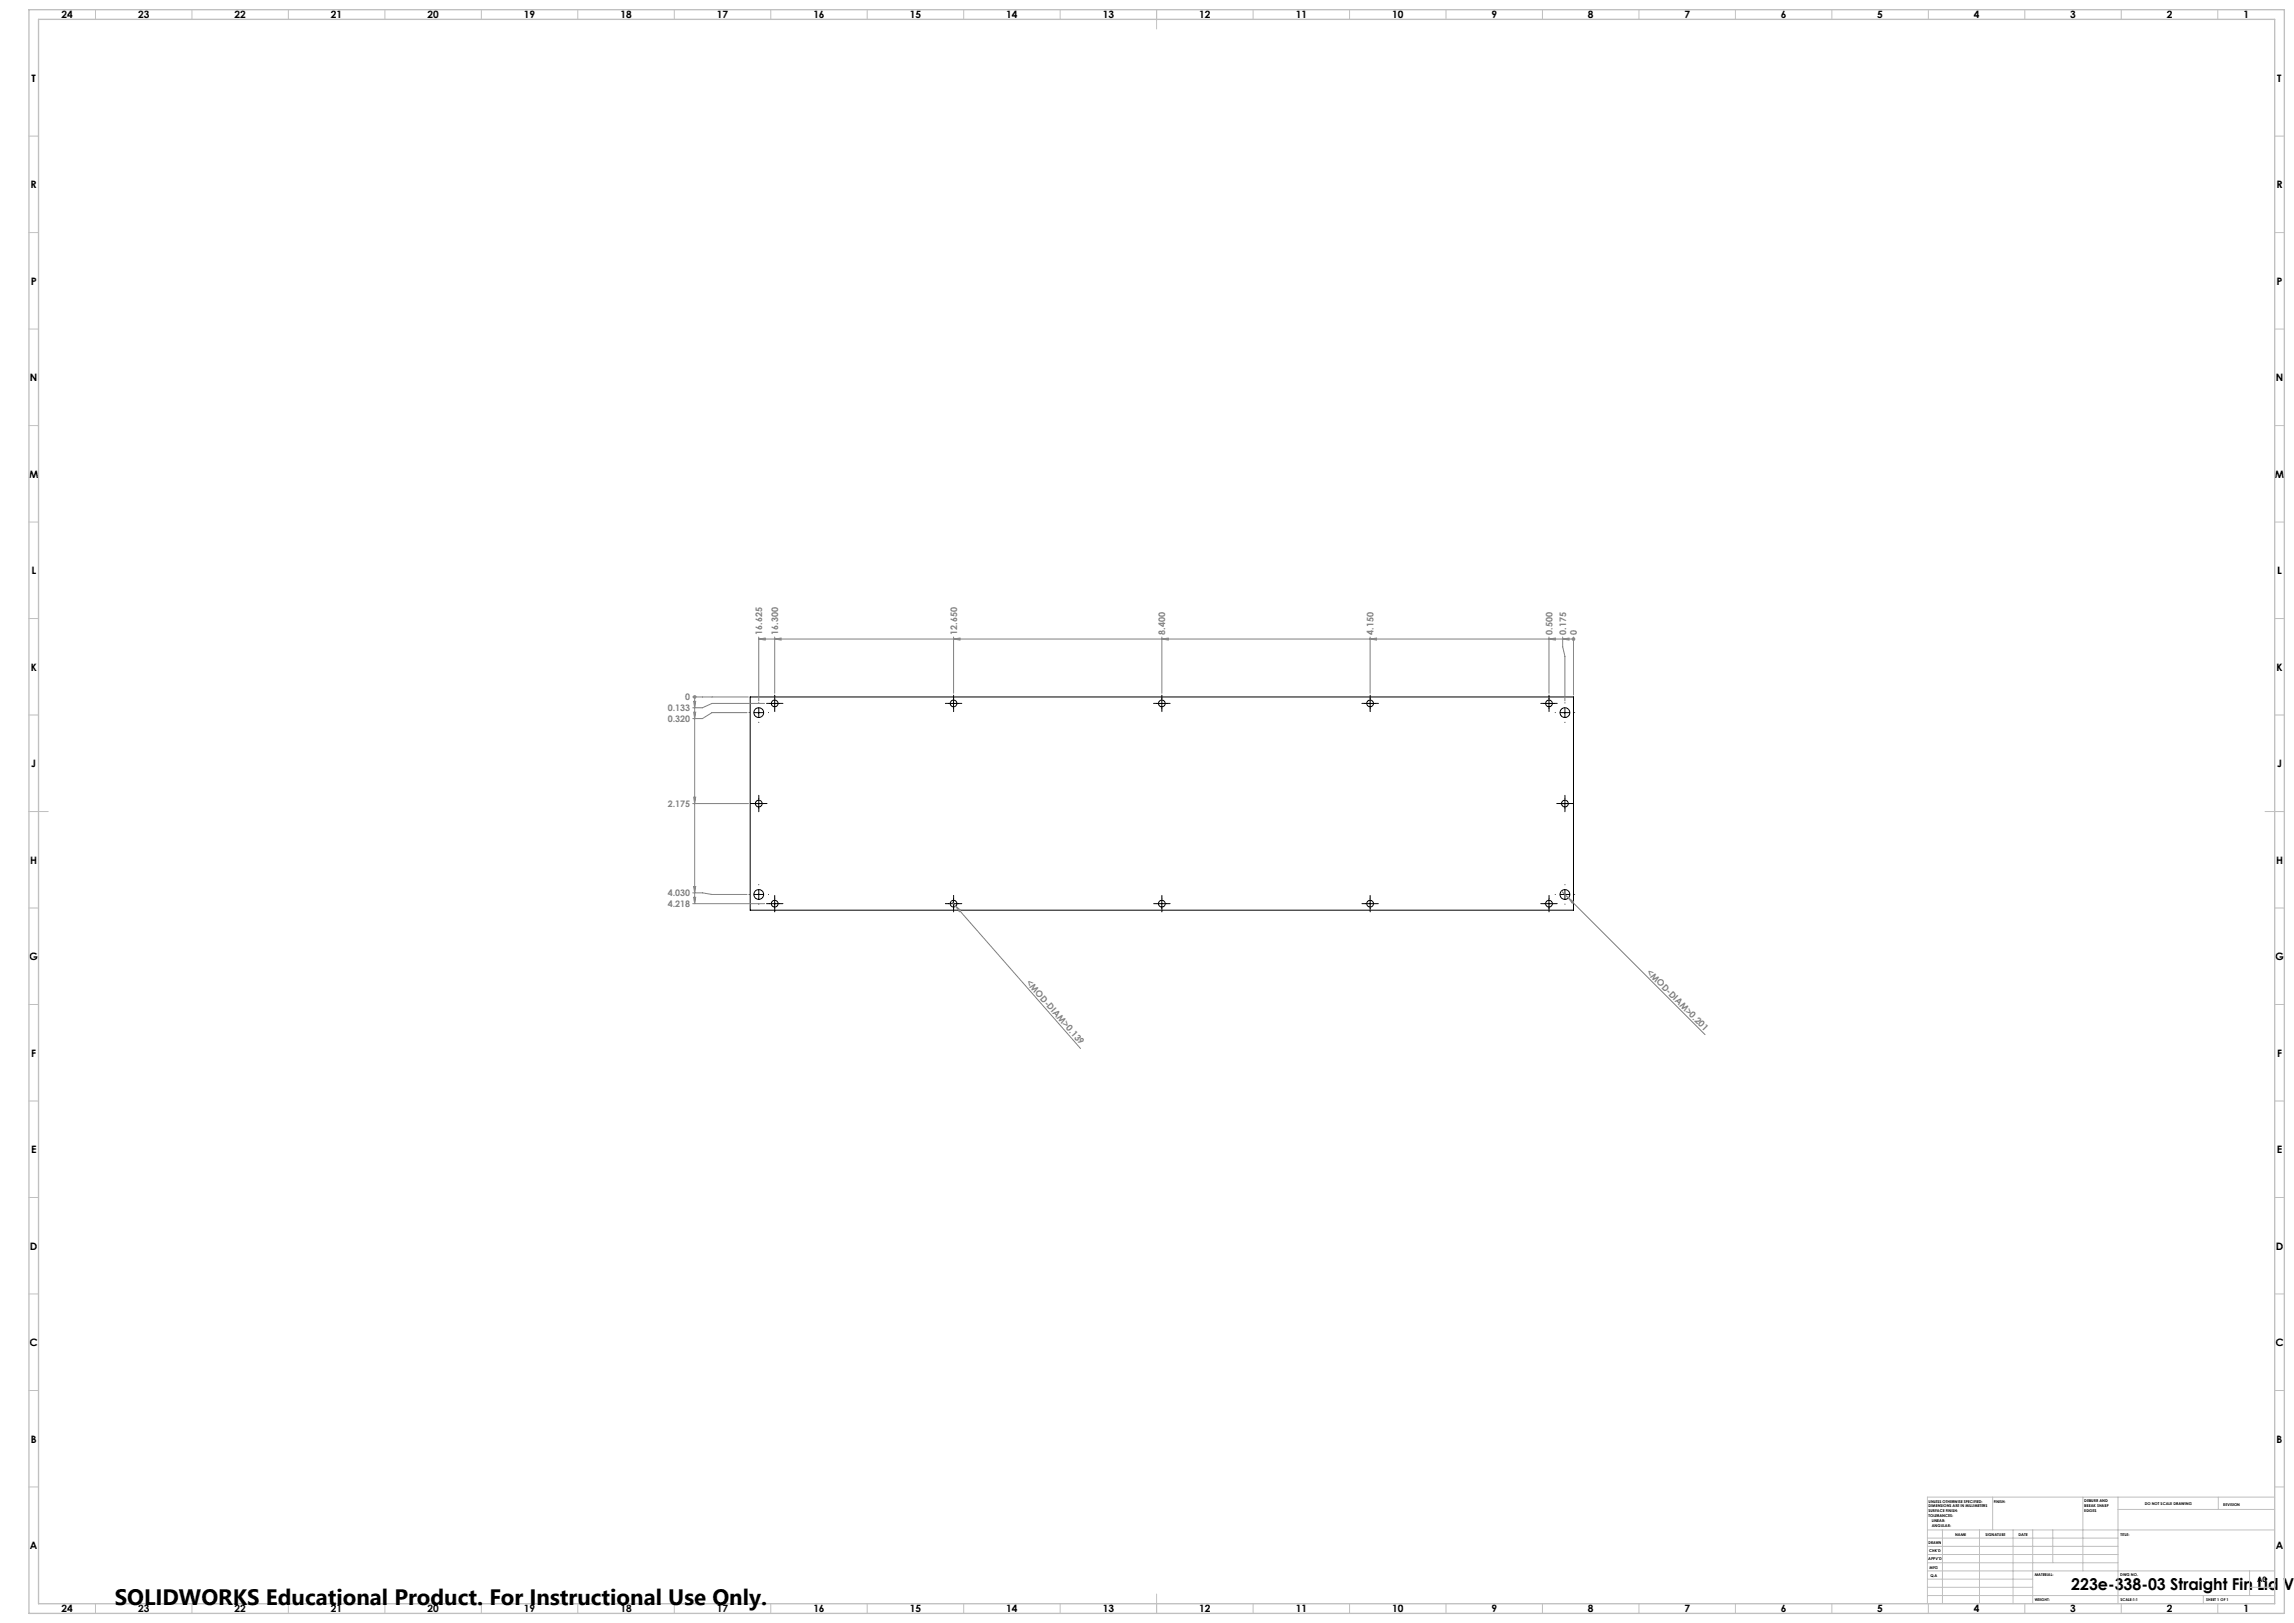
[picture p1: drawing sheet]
<svg xmlns="http://www.w3.org/2000/svg" width="1189mm" height="841mm" viewBox="0 0 1189 841" stroke-linecap="round" stroke-linejoin="round" font-family="sans-serif">
<defs><g id="words">
<text font-size="11.6" x="59" y="832">SOLIDWORKS Educational Product. For Instructional Use Only.</text>
<text font-size="8.5" x="1074" y="824">223e-338-03 Straight Fin Lid V2</text>
<g font-size="5.3">
<text x="32" y="9">24</text>
<text x="72" y="9">23</text>
<text x="122" y="9">22</text>
<text x="172" y="9">21</text>
<text x="222" y="9">20</text>
<text x="272" y="9">19</text>
<text x="322" y="9">18</text>
<text x="372" y="9">17</text>
<text x="422" y="9">16</text>
<text x="472" y="9">15</text>
<text x="522" y="9">14</text>
<text x="572" y="9">13</text>
<text x="622" y="9">12</text>
<text x="672" y="9">11</text>
<text x="722" y="9">10</text>
<text x="773" y="9">9</text>
<text x="823" y="9">8</text>
<text x="873" y="9">7</text>
<text x="923" y="9">6</text>
<text x="973" y="9">5</text>
<text x="1023" y="9">4</text>
<text x="1073" y="9">3</text>
<text x="1123" y="9">2</text>
<text x="1163" y="9">1</text>
<text x="16" y="42">T</text>
<text x="1180" y="42">T</text>
<text x="16" y="97">R</text>
<text x="1180" y="97">R</text>
<text x="16" y="147">P</text>
<text x="1180" y="147">P</text>
<text x="16" y="197">N</text>
<text x="1180" y="197">N</text>
<text x="15" y="247">M</text>
<text x="1179" y="247">M</text>
<text x="16" y="297">L</text>
<text x="1180" y="297">L</text>
<text x="16" y="347">K</text>
<text x="1180" y="347">K</text>
<text x="16" y="397">J</text>
<text x="1180" y="397">J</text>
<text x="16" y="447">H</text>
<text x="1180" y="447">H</text>
<text x="15" y="497">G</text>
<text x="1179" y="497">G</text>
<text x="16" y="547">F</text>
<text x="1180" y="547">F</text>
<text x="16" y="597">E</text>
<text x="1180" y="597">E</text>
<text x="16" y="647">D</text>
<text x="1180" y="647">D</text>
<text x="15" y="698">C</text>
<text x="1179" y="698">C</text>
<text x="16" y="748">B</text>
<text x="1180" y="748">B</text>
<text x="16" y="803">A</text>
<text x="1180" y="803">A</text>
<text x="32" y="835">24</text>
<text x="72" y="835">23</text>
<text x="122" y="835">22</text>
<text x="172" y="835">21</text>
<text x="222" y="835">20</text>
<text x="272" y="835">19</text>
<text x="322" y="835">18</text>
<text x="372" y="835">17</text>
<text x="422" y="835">16</text>
<text x="472" y="835">15</text>
<text x="522" y="835">14</text>
<text x="572" y="835">13</text>
<text x="622" y="835">12</text>
<text x="672" y="835">11</text>
<text x="722" y="835">10</text>
<text x="773" y="835">9</text>
<text x="823" y="835">8</text>
<text x="873" y="835">7</text>
<text x="923" y="835">6</text>
<text x="973" y="835">5</text>
<text x="1023" y="835">4</text>
<text x="1073" y="835">3</text>
<text x="1123" y="835">2</text>
<text x="1163" y="835">1</text>
</g>
<g font-size="4.7" fill="#808080">
<text x="395" y="329" transform="rotate(-90 395 329)">16.625</text>
<text x="403" y="329" transform="rotate(-90 403 329)">16.300</text>
<text x="496" y="329" transform="rotate(-90 496 329)">12.650</text>
<text x="604" y="329" transform="rotate(-90 604 329)">8.400</text>
<text x="712" y="329" transform="rotate(-90 712 329)">4.150</text>
<text x="805" y="329" transform="rotate(-90 805 329)">0.500</text>
<text x="812" y="329" transform="rotate(-90 812 329)">0.175</text>
<text x="817" y="329" transform="rotate(-90 817 329)">0</text>
<text x="355" y="363">0</text>
<text x="346" y="369">0.133</text>
<text x="346" y="374">0.320</text>
<text x="346" y="418">2.175</text>
<text x="346" y="464">4.030</text>
<text x="346" y="470">4.218</text>
<text x="532" y="509" transform="rotate(49 532 509)">&lt;MOD-DIAM&gt;0.139</text>
<text x="853" y="504" transform="rotate(45 853 504)">&lt;MOD-DIAM&gt;0.201</text>
</g>
<text font-size="3.9" x="1170" y="820">A0</text>
<g font-size="2">
<text x="1000" y="779">UNLESS OTHERWISE SPECIFIED:</text>
<text x="1033" y="779">FINISH:</text>
<text x="1080" y="778">DEBURR AND</text>
<text x="1112" y="780">DO NOT SCALE DRAWING</text>
<text x="1000" y="781">DIMENSIONS ARE IN MILLIMETERS</text>
<text x="1000" y="784">SURFACE FINISH:</text>
<text x="1080" y="781">BREAK SHARP</text>
<text x="1080" y="783">EDGES</text>
<text x="1152" y="780">REVISION</text>
<text x="1000" y="786">TOLERANCES:</text>
<text x="1001" y="789">LINEAR:</text>
<text x="1001" y="791">ANGULAR:</text>
<text x="1013" y="796">NAME</text>
<text x="1029" y="796">SIGNATURE</text>
<text x="1046" y="796">DATE</text>
<text x="1099" y="796">TITLE:</text>
<text x="1000" y="800">DRAWN</text>
<text x="999" y="808">APPV'D</text>
<text x="1000" y="804">CHK'D</text>
<text x="1000" y="813">MFG</text>
<text x="1001" y="817">Q.A</text>
<text x="1055" y="817">MATERIAL:</text>
<text x="1099" y="817">DWG NO.</text>
<text x="1055" y="830">WEIGHT:</text>
<text x="1099" y="830">SCALE:1:1</text>
<text x="1143" y="830">SHEET 1 OF 1</text>
</g>
</g></defs>
<g fill="none" stroke="#000" stroke-width=".52">
<path d="M389 361h427v111h-427zM391 369h5M393 367v5M399 365h5M402 362v5M492 365h5M494 362v5M600 365h5M602 362v5M708 365h5M710 362v5M800 365h5"/>
<path d="M803 362v5M809 369h5M811 367v5M391 416h5M393 414v5M809 416h5M811 414v5M391 463h5M393 461v5M399 468h5M402 466v5M492 468h5"/>
<path d="M494 466v5M600 468h5M602 466v5M708 468h5M710 466v5M800 468h5M803 466v5M809 463h5M811 461v5"/>
<circle cx="393" cy="369" r="2.6"/>
<circle cx="402" cy="365" r="1.8"/>
<circle cx="494" cy="365" r="1.8"/>
<circle cx="602" cy="365" r="1.8"/>
<circle cx="710" cy="365" r="1.8"/>
<circle cx="803" cy="365" r="1.8"/>
<circle cx="811" cy="369" r="2.6"/>
<circle cx="393" cy="416" r="1.8"/>
<circle cx="811" cy="416" r="1.8"/>
<circle cx="393" cy="464" r="2.6"/>
<circle cx="402" cy="468" r="1.8"/>
<circle cx="494" cy="468" r="1.8"/>
<circle cx="602" cy="468" r="1.8"/>
<circle cx="710" cy="468" r="1.8"/>
<circle cx="803" cy="468" r="1.8"/>
<circle cx="811" cy="464" r="2.6"/>
</g>
<g fill="none" stroke="#808080" stroke-width=".52">
<path d="M393 331h4v1zM393 331h423M393 330v33M402 331h3v1zM402 330v29M494 331h4v1zM494 330v29M602 331h4v1zM602 330v29M710 331h3v1zM710 330v29M803 331h3v1z"/>
<path d="M803 330v29M810 331h3v1zM810 330v5l1 5v23M816 331h.1M816 330v30M359 361h29M360 363h1l-1 4zM360 369h1l-1 3zM360 361h.1M360 361v107M387 369h-18l-5 3h-5M396 365h-27l-5 2h-5"/>
<path d="M359 416h29M360 413h1l-1 3zM360 459h1l-1 4zM359 463h5h5h18M359 468h37M360 465h1l-1 3zM493 467l2 3M495 470l3 2h-1zM495 470l65 73M809 462l4 3M813 465l3 2-1 1zM813 465l71 71"/>
<circle cx="816" cy="331" r=".7"/>
<circle cx="360" cy="361" r=".7"/>
</g>
<g fill="none" stroke="#000" stroke-width=".52" stroke-dasharray="15.2 1.3 1.3 1.3">
<path d="M388 369h.1M393 364h.1M393 374h.1M398 369h.1M399 364h-2M402 362v-2M402 367v2M404 364h2M492 364h-2M494 362v-2M494 367v2M497 364h2"/>
<path d="M600 364h-2M602 362v-2M602 367v2M605 364h1M708 364h-2M710 362v-2M710 367v2M713 364h1M800 364h-1M803 362v-2M803 367v2M805 364h2"/>
<path d="M806 369h.1M811 364h.1M811 374h.1M816 369h.1M391 416h-2M393 414v-2M393 419v2M396 416h2M809 416h-2M811 414v-2M811 419v2M814 416h1"/>
<path d="M393 458h.1M811 458h.1M388 463h.1M393 468v1M398 463h.1M399 468h-2M402 466v-2M402 471v2M404 468h2M492 468h-2M494 466v-2M494 471v2"/>
<path d="M497 468h2M600 468h-2M602 466v-2M602 471v2M605 468h1M708 468h-2M710 466v-2M710 471v2M713 468h1M800 468h-1M803 466v-2M803 471v2"/>
<path d="M805 468h2M806 463h.1M811 468v1M816 463h.1"/>
</g>
<g fill="none" stroke="#c0c0c0" stroke-width=".52">
<path d="M49 5v5M99 5v5M149 5v5M199 5v5M249 5v5M299 5v5M349 5v5M399 5v5M449 5v5M499 5v5M549 5v5M599 5v10"/>
<path d="M649 5v5M699 5v5M749 5v5M799 5v5M849 5v5M899 5v5M949 5v5M999 5v5M1049 5v5M1099 5v5M1149 5v5M15 71h5"/>
<path d="M1179 71h5M15 121h5M1179 121h5M15 171h5M1179 171h5M15 221h5M1179 221h5M15 271h5M1179 271h5M15 321h5M1179 321h5M15 371h5"/>
<path d="M1179 371h5M15 421h10M1174 421h10M15 471h5M1179 471h5M15 521h5M1179 521h5M15 571h5M1179 571h5M15 621h5M1179 621h5M15 671h5"/>
<path d="M1179 671h5M15 721h5M1179 721h5M15 771h5M1033 776v17M1080 776v38M1098 776v55M1150 776v6M1179 771h5M1179 776h-180v55M999 793h180M999 797h99"/>
<path d="M1007 793v38M1026 793v38M1043 793v38M1054 793v38M1064 793v17M1098 782h81M999 810h99M999 806h99M999 801h99M999 818h55M999 814h180M1166 814v13"/>
<path d="M49 831v5M99 831v5M149 831v5M199 831v5M249 831v5M299 831v5M349 831v5M399 831v5M449 831v5M499 831v5M549 831v5M599 826v10"/>
<path d="M649 831v5M699 831v5M749 831v5M799 831v5M849 831v5M899 831v5M949 831v5M999 827h180M999 823h55M999 831v5M1049 831v5M1099 831v5"/>
<path d="M1142 827v4M1149 831v5M1166 823h13"/>
</g>
<path d="M15 5h1169v831h-1169zM20 10h1159v821h-1159z" fill="none" stroke="#c0c0c0" stroke-width=".7"/>
<g fill="#808080">
<path d="M495 470l3 2h-1z"/>
<path d="M813 465l3 2-1 1z"/>
<path d="M360 363h1l-1 4zM360 369h1l-1 3zM360 413h1l-1 3zM360 459h1l-1 4zM360 465h1l-1 3z"/>
<path d="M810 331h3v1zM803 331h3v1zM710 331h3v1zM602 331h4v1zM494 331h4v1zM402 331h3v1zM393 331h4v1z"/>
</g>
<use href="#words"/>
</svg>
